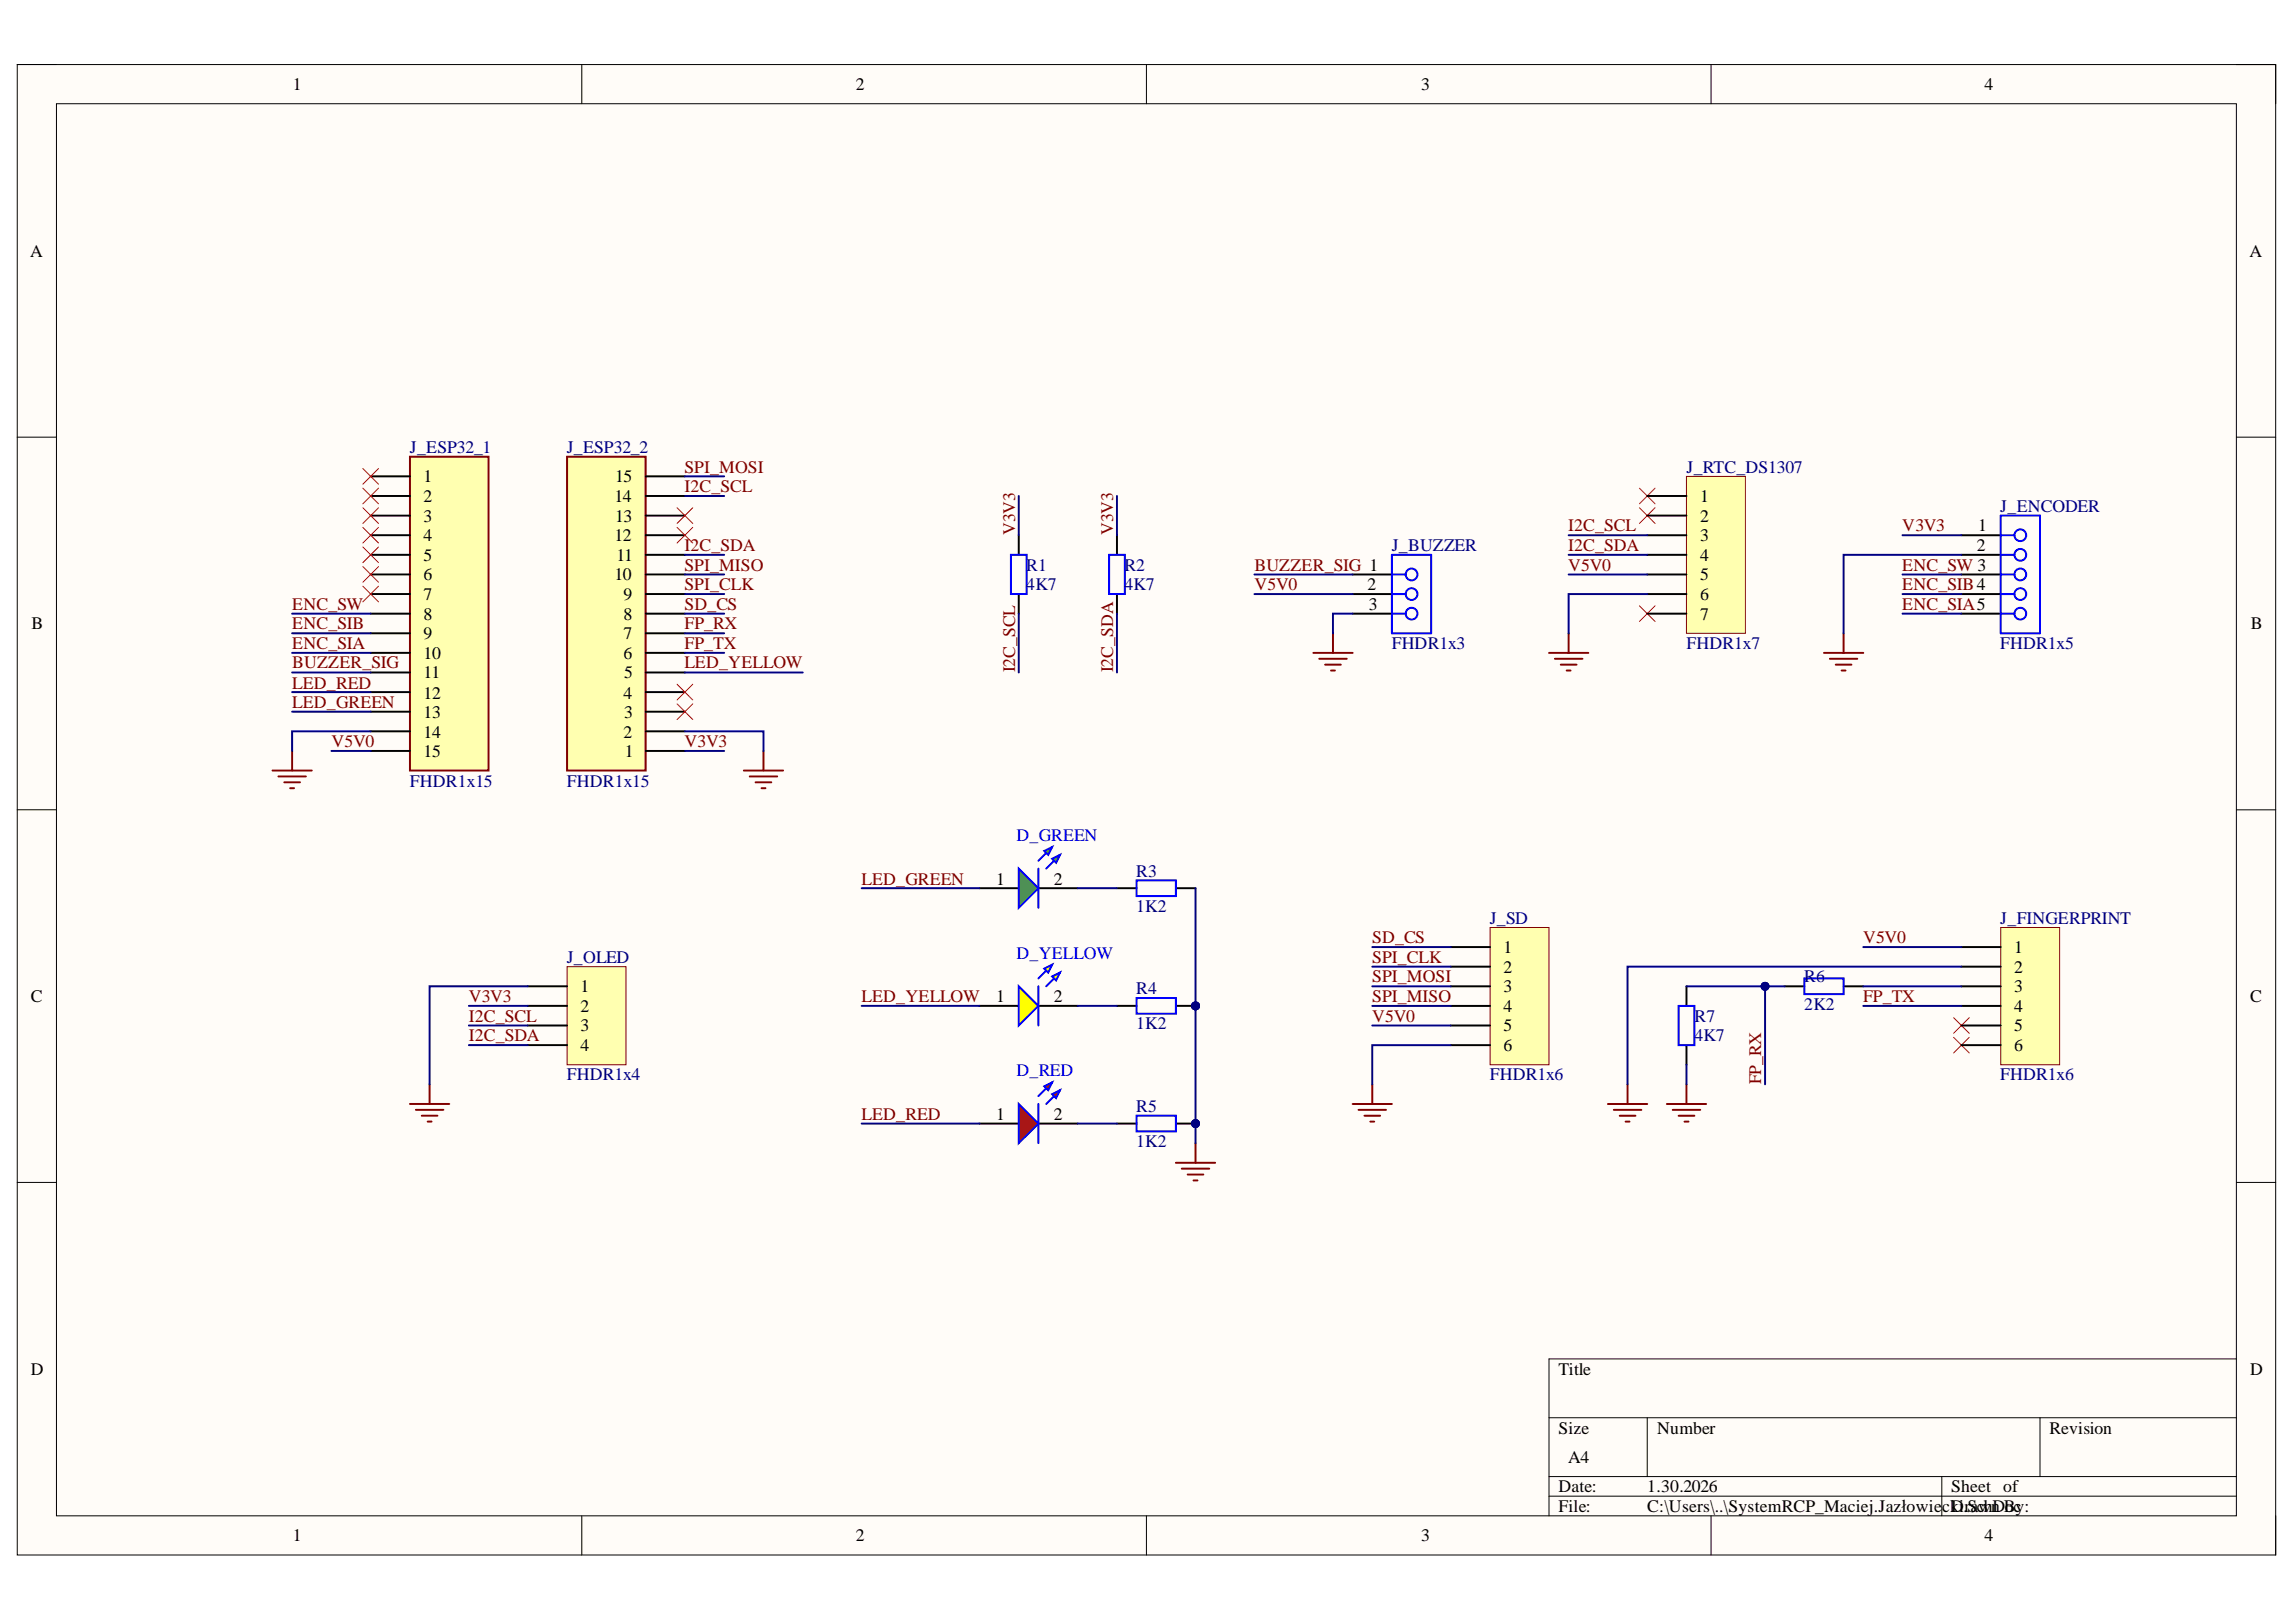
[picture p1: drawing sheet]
<svg xmlns="http://www.w3.org/2000/svg" width="297mm" height="210mm" viewBox="0 0 297 210" stroke-linecap="round" stroke-linejoin="round" font-family="sans-serif">
<defs><g id="words">
<g font-size="2.3">
<text x="37.9" y="11.7">1</text>
<text x="110.7" y="11.7">2</text>
<text x="183.9" y="11.7">3</text>
<text x="256.8" y="11.7">4</text>
<text x="3.9" y="33.3">A</text>
<text x="291" y="33.3">A</text>
<text x="54.8" y="62.4">1</text>
<text x="54.8" y="65">2</text>
<text x="79.5" y="65">14</text>
<text x="79.6" y="62.4">15</text>
<text x="220" y="65">1</text>
<text x="54.8" y="67.5">3</text>
<text x="54.8" y="70">4</text>
<text x="79.5" y="70">12</text>
<text x="79.6" y="67.5">13</text>
<text x="220" y="67.5">2</text>
<text x="220" y="70">3</text>
<text x="255.7" y="71.3">2</text>
<text x="255.9" y="68.8">1</text>
<text x="54.8" y="72.6">5</text>
<text x="54.8" y="75.1">6</text>
<text x="54.8" y="77.6">7</text>
<text x="79.5" y="75.1">10</text>
<text x="79.7" y="72.6">11</text>
<text x="80.7" y="77.6">9</text>
<text x="176.9" y="76.4">2</text>
<text x="220" y="72.6">4</text>
<text x="220" y="75.1">5</text>
<text x="220" y="77.6">6</text>
<text x="4.1" y="81.4">B</text>
<text x="54.8" y="80.2">8</text>
<text x="54.8" y="82.7">9</text>
<text x="80.7" y="82.7">7</text>
<text x="80.7" y="80.2">8</text>
<text x="177.1" y="78.9">3</text>
<text x="220" y="80.2">7</text>
<text x="291.2" y="81.4">B</text>
<text x="54.8" y="85.2">10</text>
<text x="54.8" y="87.8">11</text>
<text x="80.7" y="85.2">6</text>
<text x="80.8" y="87.8">5</text>
<text x="54.8" y="90.4">12</text>
<text x="54.8" y="92.9">13</text>
<text x="54.8" y="95.5">14</text>
<text x="80.7" y="95.5">2</text>
<text x="80.7" y="90.4">4</text>
<text x="80.8" y="92.9">3</text>
<text x="54.8" y="98">15</text>
<text x="80.8" y="98">1</text>
<text x="128.9" y="114.5">1</text>
<text x="136.3" y="114.5">2</text>
<text x="194.5" y="123.3">1</text>
<text x="194.5" y="125.9">2</text>
<text x="260.6" y="123.3">1</text>
<text x="260.6" y="125.9">2</text>
<text x="4" y="129.7">C</text>
<text x="75.1" y="128.4">1</text>
<text x="75.1" y="130.9">2</text>
<text x="128.9" y="129.7">1</text>
<text x="136.3" y="129.7">2</text>
<text x="194.5" y="128.4">3</text>
<text x="194.5" y="130.9">4</text>
<text x="260.6" y="128.4">3</text>
<text x="260.6" y="130.9">4</text>
<text x="291.1" y="129.7">C</text>
<text x="75.1" y="133.5">3</text>
<text x="75.1" y="136">4</text>
<text x="194.5" y="133.5">5</text>
<text x="194.5" y="136">6</text>
<text x="260.6" y="133.5">5</text>
<text x="260.6" y="136">6</text>
<text x="128.9" y="144.9">1</text>
<text x="136.3" y="144.9">2</text>
<text x="4" y="177.9">D</text>
<text x="201.6" y="177.9">Title</text>
<text x="291.1" y="177.9">D</text>
<text x="201.6" y="185.5">Size</text>
<text x="214.4" y="185.5">Number</text>
<text x="265.1" y="185.5">Revision</text>
<text x="202.9" y="189.3">A4</text>
<text x="201.6" y="193.1">Date:</text>
<text x="201.6" y="195.7">File:</text>
<text x="213.1" y="193.1">1.30.2026</text>
<text x="213.1" y="195.7">C:\Users\..\SystemRCP_Maciej.JazłowieckDi.rawn oc</text>
<text x="252.4" y="193.1">Sheet of</text>
<text x="254.5" y="195.7">SchDBy:</text>
<text x="37.9" y="199.5">1</text>
<text x="110.7" y="199.5">2</text>
<text x="183.9" y="199.5">3</text>
<text x="256.8" y="199.5">4</text>
</g>
<g font-size="2.3" fill="#000080">
<text x="53" y="58.6">J_ESP32_1</text>
<text x="73.3" y="58.6">J_ESP32_2</text>
<text x="218.2" y="61.2">J_RTC_DS1307</text>
<text x="180.1" y="71.3">J_BUZZER</text>
<text x="258.8" y="66.2">J_ENCODER</text>
<text x="132.8" y="76.4">4K7</text>
<text x="132.8" y="73.8">R1</text>
<text x="145.5" y="76.4">4K7</text>
<text x="145.5" y="73.8">R2</text>
<text x="180.1" y="84">FHDR1x3</text>
<text x="218.2" y="84">FHDR1x7</text>
<text x="258.8" y="84">FHDR1x5</text>
<text x="53" y="101.8">FHDR1x15</text>
<text x="73.3" y="101.8">FHDR1x15</text>
<text x="147" y="113.5">R3</text>
<text x="147" y="118">1K2</text>
<text x="192.7" y="119.5">J_SD</text>
<text x="258.8" y="119.5">J_FINGERPRINT</text>
<text x="73.3" y="124.6">J_OLED</text>
<text x="147" y="128.7">R4</text>
<text x="233.4" y="130.7">2K2</text>
<text x="233.4" y="127.1">R6</text>
<text x="147" y="133.2">1K2</text>
<text x="219.2" y="134.7">4K7</text>
<text x="219.2" y="132.2">R7</text>
<text x="73.3" y="139.8">FHDR1x4</text>
<text x="147" y="143.9">R5</text>
<text x="192.7" y="139.8">FHDR1x6</text>
<text x="258.8" y="139.8">FHDR1x6</text>
<text x="147" y="148.4">1K2</text>
</g>
<g font-size="2.3" fill="#800000">
<text x="88.5" y="61.2">SPI_MOSI</text>
<text x="88.5" y="63.7">I2C_SCL</text>
<text x="88.5" y="71.3">I2C_SDA</text>
<text x="131.3" y="69.3" transform="rotate(-90 131.3 69.3)">V3V3</text>
<text x="144" y="69.3" transform="rotate(-90 144 69.3)">V3V3</text>
<text x="202.9" y="68.8">I2C_SCL</text>
<text x="202.9" y="71.3">I2C_SDA</text>
<text x="246.1" y="68.8">V3V3</text>
<text x="88.5" y="73.8">SPI_MISO</text>
<text x="88.5" y="76.4">SPI_CLK</text>
<text x="162.3" y="73.8">BUZZER_SIG 1</text>
<text x="162.3" y="76.4">V5V0</text>
<text x="202.9" y="73.8">V5V0</text>
<text x="246.1" y="73.8">ENC_SW 3</text>
<text x="246.1" y="76.4">ENC_SIB4</text>
<text x="37.8" y="78.9">ENC_SW</text>
<text x="37.8" y="81.4">ENC_SIB</text>
<text x="37.8" y="84">ENC_SIA</text>
<text x="88.5" y="78.9">SD_CS</text>
<text x="88.5" y="81.4">FP_RX</text>
<text x="88.5" y="84">FP_TX</text>
<text x="246.1" y="78.9">ENC_SIA5</text>
<text x="37.8" y="86.5">BUZZER_SIG</text>
<text x="37.8" y="89.1">LED_RED</text>
<text x="88.5" y="86.5">LED_YELLOW</text>
<text x="131.3" y="87" transform="rotate(-90 131.3 87)">I2C_SCL</text>
<text x="144" y="87" transform="rotate(-90 144 87)">I2C_SDA</text>
<text x="37.8" y="91.7">LED_GREEN</text>
<text x="42.9" y="96.7">V5V0</text>
<text x="88.5" y="96.7">V3V3</text>
<text x="111.5" y="114.5">LED_GREEN</text>
<text x="177.5" y="122.1">SD_CS</text>
<text x="177.5" y="124.6">SPI_CLK</text>
<text x="241" y="122.1">V5V0</text>
<text x="60.6" y="129.7">V3V3</text>
<text x="111.5" y="129.7">LED_YELLOW</text>
<text x="177.5" y="127.1">SPI_MOSI</text>
<text x="177.5" y="129.7">SPI_MISO</text>
<text x="241" y="129.7">FP_TX</text>
<text x="60.6" y="132.2">I2C_SCL</text>
<text x="60.6" y="134.7">I2C_SDA</text>
<text x="177.5" y="132.2">V5V0</text>
<text x="227.8" y="140.3" transform="rotate(-90 227.8 140.3)">FP_RX</text>
<text x="111.5" y="144.9">LED_RED</text>
</g>
<g font-size="2.3" fill="#00f">
<text x="131.5" y="108.9">D_GREEN</text>
<text x="131.5" y="124.1">D_YELLOW</text>
<text x="131.5" y="139.3">D_RED</text>
</g>
</g></defs>
<path d="M2.2 8.4h292.2v192.8h-292.2z" fill-rule="evenodd" fill="#fffcf8"/>
<path d="M2.2 8.4h292.2v192.8h-292.2z" fill="none" stroke="#000" stroke-width=".13"/>
<path d="M7.3 13.4h282v182.8h-282z" fill-rule="evenodd" fill="#fffcf8"/>
<g fill="none" stroke="#000" stroke-width=".13">
<path d="M2.2 8.3h5.1M7.3 13.4h282v182.8h-282zM75.3 8.3v5.1M148.3 8.3v5.1M221.4 8.4v5M289.3 8.4h5.1v5M2.2 56.6h5.1M289.3 56.6h5.1M2.2 104.8h5.1M289.3 104.8h5.1M2.2 153h5.1M289.3 153h5.1"/>
<path d="M289.3 175.9h-88.9v20.3M75.3 196.2v5M148.3 196.2v5M200.4 183.5h88.9M200.4 191.1h88.9M200.4 193.6h88.9M213.1 183.5v7.6M221.4 196.2v5M251.2 191.1v5.1M263.9 183.5v7.6M294.4 196.2v5"/>
</g>
<path d="M53 59.1h10.2v40.6h-10.2z" fill-rule="evenodd" fill="#ffffb0"/>
<path d="M53 59.1h10.2v40.6h-10.2z" fill="none" stroke="#800000" stroke-width=".25"/>
<g fill="none" stroke="#000" stroke-width=".25">
<path d="M48 61.6h5M48 64.2h5M48 66.7h5M48 69.3h5M48 71.8h5M48 74.3h5M48 76.9h5M48 79.4h5M48 82h5M48 84.5h5M48 87h5M48 89.6h5"/>
<path d="M48 92.1h5M48 94.6h5M48 97.2h5"/>
</g>
<path d="M73.4 59.1h10.1v40.6h-10.1z" fill-rule="evenodd" fill="#ffffb0"/>
<path d="M73.4 59.1h10.1v40.6h-10.1zM53 142.9h5.1M53.8 143.6h3.6M54.6 144.4h2M55.3 145.1h.5M55.6 140.3v2.6" fill="none" stroke="#800000" stroke-width=".25"/>
<g fill="none" stroke="#000" stroke-width=".25">
<path d="M83.5 79.4h5.1M83.5 76.9h5.1M83.5 74.3h5.1M83.5 71.8h5.1M83.5 69.3h5.1M83.5 66.7h5.1M83.5 64.2h5.1M83.5 61.6h5.1M131.8 69.3v2.5M131.8 76.9v2.5M144.5 69.3v2.5M144.5 76.9v2.5"/>
<path d="M175 79.4h5.1M175 76.9h5.1M175 74.3h5.1M253.8 79.4h5M253.8 76.9h5M253.8 71.8h5M253.8 74.3h5M253.8 69.3h5M83.5 97.2h5.1M83.5 94.6h5.1M83.5 92.1h5.1M83.5 89.6h5.1"/>
<path d="M83.5 87h5.1M83.5 84.5h5.1M83.5 82h5.1M144.5 114.9h2.5M152.1 114.9h2.6M218.2 127.6v2.6M218.2 135.3v2.5"/>
</g>
<g fill="none" stroke="#f00" stroke-width=".13">
<path d="M46.9 60.6l2.1 2.1M46.9 63.2l2.1 2M46.9 65.7l2.1 2M46.9 68.2l2.1 2.1M46.9 70.8l2.1 2M46.9 73.3l2.1 2.1M46.9 75.9l2.1 2M49 60.6l-2.1 2.1M49 63.2l-2.1 2M49 65.7l-2.1 2M49 68.2l-2.1 2.1M49 70.8l-2.1 2"/>
<path d="M49 73.3l-2.1 2.1M49 75.9l-2.1 2M87.6 65.7l2 2M87.6 68.2l2 2.1M89.6 65.7l-2 2M89.6 68.2l-2 2.1M212.1 63.2l2 2M212.1 65.7l2 2M212.1 78.4l2 2M214.1 63.2l-2 2M214.1 65.7l-2 2M214.1 78.4l-2 2"/>
<path d="M87.6 88.5l2 2.1M87.6 91.1l2 2M89.6 88.5l-2 2.1M89.6 91.1l-2 2M252.7 131.7l2.1 2M252.7 134.2l2.1 2.1M254.8 131.7l-2.1 2M254.8 134.2l-2.1 2.1"/>
</g>
<g fill="none" stroke="#00f" stroke-width=".25">
<path d="M130.8 71.8h2v5.1h-2zM143.5 71.8h2v5.1h-2zM180.1 76.9h1.8M180.1 74.3h1.8M180.1 79.4h1.8M180.1 71.8h5.1v10.2h-5.1zM258.8 76.9h1.8M258.8 74.3h1.8M258.8 79.4h1.8M258.8 71.8h1.8M258.8 66.7h5.1v15.3h-5.1zM258.8 69.3h1.8"/>
<path d="M147 113.9h5.1v2.1h-5.1zM217.2 130.2h2v5.1h-2z"/>
<circle cx="182.6" cy="79.4" r=".76"/>
<circle cx="182.6" cy="76.9" r=".76"/>
<circle cx="182.6" cy="74.3" r=".76"/>
<circle cx="261.4" cy="71.8" r=".76"/>
<circle cx="261.4" cy="76.9" r=".76"/>
<circle cx="261.4" cy="79.4" r=".76"/>
<circle cx="261.4" cy="69.3" r=".76"/>
<circle cx="261.4" cy="74.3" r=".76"/>
</g>
<circle cx="154.7" cy="130.2" r=".51" fill="#000080"/>
<circle cx="154.7" cy="130.2" r=".51" fill="none" stroke="#000080" stroke-width=".13"/>
<path d="M144.5 130.2h2.5M152.1 130.2h2.6" fill="none" stroke="#000" stroke-width=".25"/>
<circle cx="154.7" cy="130.2" r=".51" fill="#000080"/>
<circle cx="154.7" cy="130.2" r=".51" fill="none" stroke="#000080" stroke-width=".13"/>
<path d="M147 129.2h5.1v2h-5.1z" fill="none" stroke="#00f" stroke-width=".25"/>
<circle cx="154.7" cy="145.4" r=".51" fill="#000080"/>
<circle cx="154.7" cy="145.4" r=".51" fill="none" stroke="#000080" stroke-width=".13"/>
<path d="M144.5 145.4h2.5M152.1 145.4h2.6" fill="none" stroke="#000" stroke-width=".25"/>
<circle cx="154.7" cy="145.4" r=".51" fill="#000080"/>
<circle cx="154.7" cy="145.4" r=".51" fill="none" stroke="#000080" stroke-width=".13"/>
<path d="M233.4 126.6h5.1v2.1h-5.1zM147 144.4h5.1v2h-5.1z" fill="none" stroke="#00f" stroke-width=".25"/>
<path d="M230.9 127.6h2.5M238.5 127.6h2.6" fill="none" stroke="#000" stroke-width=".25"/>
<path d="M73.4 125.1h7.6v12.7h-7.6z" fill-rule="evenodd" fill="#ffffb0"/>
<path d="M73.4 125.1h7.6v12.7h-7.6z" fill="none" stroke="#800000" stroke-width=".13"/>
<path d="M68.3 127.6h5.1M68.3 130.2h5.1M68.3 132.7h5.1M68.3 135.2h5.1" fill="none" stroke="#000" stroke-width=".25"/>
<path d="M192.8 120h7.6v17.8h-7.6z" fill-rule="evenodd" fill="#ffffb0"/>
<path d="M192.8 120h7.6v17.8h-7.6z" fill="none" stroke="#800000" stroke-width=".13"/>
<path d="M187.7 122.6h5.1M187.7 125.1h5.1M187.7 127.6h5.1M187.7 130.2h5.1M187.7 132.7h5.1M187.7 135.3h5.1" fill="none" stroke="#000" stroke-width=".25"/>
<path d="M258.8 120h7.7v17.8h-7.7z" fill-rule="evenodd" fill="#ffffb0"/>
<path d="M258.8 120h7.7v17.8h-7.7z" fill="none" stroke="#800000" stroke-width=".13"/>
<path d="M253.8 122.6h5M253.8 125.1h5M253.8 127.6h5M253.8 130.2h5M253.8 132.7h5M253.8 135.3h5" fill="none" stroke="#000" stroke-width=".25"/>
<path d="M218.2 61.7h7.6v20.3h-7.6z" fill-rule="evenodd" fill="#ffffb0"/>
<path d="M218.2 61.7h7.6v20.3h-7.6z" fill="none" stroke="#800000" stroke-width=".13"/>
<path d="M213.1 64.2h5.1M213.1 66.7h5.1M213.1 69.3h5.1M213.1 71.8h5.1M213.1 74.3h5.1M213.1 76.9h5.1M213.1 79.4h5.1M126.7 114.9h5.1M134.3 114.9h5.1" fill="none" stroke="#000" stroke-width=".25"/>
<path d="M131.8 112.4l2.5 2.5-2.5 2.6z" fill="#0f0"/>
<path d="M131.8 112.4l2.5 2.5-2.5 2.6zM136.1 109.6l-1.8 1.8M137.1 110.6l-1.7 1.8" fill="none" stroke="#00f" stroke-width=".25"/>
<path d="M136.1 111.1l1-.5-.5 1z" fill="#0f0"/>
<path d="M136.1 111.1l1-.5-.5 1z" fill="none" stroke="#00f" stroke-width=".25"/>
<path d="M135.1 110.1l1-.5-.5 1z" fill="#0f0"/>
<path d="M134.3 112.4v5.1M135.1 110.1l1-.5-.5 1z" fill="none" stroke="#00f" stroke-width=".25"/>
<path d="M126.7 130.2h5.1M134.3 130.2h5.1" fill="none" stroke="#000" stroke-width=".25"/>
<path d="M131.8 127.6l2.5 2.6-2.5 2.5z" fill="#ff0"/>
<path d="M131.8 127.6l2.5 2.6-2.5 2.5zM136.1 124.8l-1.8 1.8M137.1 125.9l-1.7 1.7" fill="none" stroke="#00f" stroke-width=".25"/>
<path d="M136.1 126.4l1-.5-.5 1z" fill="#ff0"/>
<path d="M136.1 126.4l1-.5-.5 1z" fill="none" stroke="#00f" stroke-width=".25"/>
<path d="M135.1 125.3l1-.5-.5 1.1z" fill="#ff0"/>
<path d="M134.3 127.6v5.1M135.1 125.3l1-.5-.5 1.1z" fill="none" stroke="#00f" stroke-width=".25"/>
<path d="M126.7 145.4h5.1M134.3 145.4h5.1" fill="none" stroke="#000" stroke-width=".25"/>
<path d="M131.8 142.9l2.5 2.5-2.5 2.5z" fill="#f00"/>
<path d="M131.8 142.9l2.5 2.5-2.5 2.5zM136.1 140.1l-1.8 1.7M137.1 141.1l-1.7 1.8" fill="none" stroke="#00f" stroke-width=".25"/>
<path d="M136.1 141.6l1-.5-.5 1z" fill="#f00"/>
<path d="M136.1 141.6l1-.5-.5 1z" fill="none" stroke="#00f" stroke-width=".25"/>
<path d="M135.1 140.6l1-.5-.5 1z" fill="#f00"/>
<path d="M134.3 142.9v5M135.1 140.6l1-.5-.5 1z" fill="none" stroke="#00f" stroke-width=".25"/>
<g fill="none" stroke="#800000" stroke-width=".25">
<path d="M35.3 99.7h5M37.8 97.2v2.5M96.2 99.7h5.1M98.8 97.2v2.5M169.9 84.5h5.1M170.7 85.3h3.5M171.4 86h2.1M172.2 86.8h.5M172.4 82v2.5M200.4 84.5h5.1M201.2 85.3h3.5M201.9 86h2.1"/>
<path d="M202.7 86.8h.5M202.9 82v2.5M236 84.5h5.1M236.7 85.3h3.6M237.5 86h2M238.3 86.8h.5M238.5 82v2.5M36 100.5h3.6M36.8 101.2h2M37.5 102h.5M97 100.5h3.5M97.8 101.2h2"/>
<path d="M98.5 102h.5M152.1 150.5h5.1M152.9 151.2h3.5M153.6 152h2.1M154.4 152.8h.5M154.7 147.9v2.6M175 142.9h5.1M175.8 143.6h3.5M176.5 144.4h2M177.3 145.1h.5M177.5 140.3v2.6M208 142.9h5.1"/>
<path d="M208.8 143.6h3.5M209.5 144.4h2.1M210.3 145.1h.5M210.6 140.3v2.6M215.6 142.9h5.1M216.4 143.6h3.6M217.2 144.4h2M217.9 145.1h.5M218.2 140.3v2.6"/>
</g>
<g fill="none" stroke="#000080" stroke-width=".25">
<path d="M37.8 79.4h10.2M88.6 79.4h5.1M88.6 74.3h5.1M88.6 76.9h5.1M88.6 64.2h5.1M88.6 71.8h5.1M131.8 64.2v5.1M131.8 79.4v7.6M144.5 64.2v5.1M144.5 79.4v7.6M37.8 82h10.2M37.8 84.5h10.2"/>
<path d="M37.8 87h10.2M37.8 89.6h10.2M37.8 92.1h10.2M42.9 97.2h5.1M88.6 94.6h10.2v2.6M88.6 82h5.1M88.6 84.5h5.1M88.6 97.2h5.1M111.5 114.9h15.2M139.4 114.9h5.1M154.7 114.9v15.3M111.5 130.2h15.2"/>
<path d="M139.4 130.2h5.1M111.5 145.4h15.2M139.4 145.4h5.1"/>
</g>
<circle cx="154.7" cy="130.2" r=".51" fill="#000080"/>
<circle cx="154.7" cy="130.2" r=".51" fill="none" stroke="#000080" stroke-width=".13"/>
<path d="M154.7 130.2v17.7" fill="none" stroke="#000080" stroke-width=".25"/>
<circle cx="154.7" cy="130.2" r=".51" fill="#000080"/>
<circle cx="154.7" cy="130.2" r=".51" fill="none" stroke="#000080" stroke-width=".13"/>
<circle cx="154.7" cy="145.4" r=".51" fill="#000080"/>
<circle cx="154.7" cy="145.4" r=".51" fill="none" stroke="#000080" stroke-width=".13"/>
<g fill="none" stroke="#000080" stroke-width=".25">
<path d="M88.6 61.6h5.1M162.3 74.3h12.7M162.3 76.9h12.7M175 79.4h-2.6v2.6M202.9 74.3h10.2M202.9 69.3h10.2M202.9 71.8h10.2M213.1 76.9h-10.2v5.1M246.1 74.3h7.7M246.1 76.9h7.7M246.1 69.3h7.7M246.1 79.4h7.7"/>
<path d="M253.8 71.8h-15.3v10.2M60.7 130.2h7.6M60.7 132.7h7.6M60.7 135.2h7.6M68.3 127.6h-12.7v12.7M177.5 122.6h10.2M177.5 125.1h10.2M177.5 127.6h10.2M177.5 130.2h10.2M177.5 132.7h10.2M187.7 135.3h-10.2v5M228.4 127.6v12.7"/>
<path d="M241.1 122.6h12.7M241.1 127.6h12.7M241.1 130.2h12.7M253.8 125.1h-43.2v15.2"/>
</g>
<circle cx="228.3" cy="127.6" r=".51" fill="#000080"/>
<circle cx="228.3" cy="127.6" r=".51" fill="none" stroke="#000080" stroke-width=".13"/>
<path d="M218.2 127.6h10.2" fill="none" stroke="#000080" stroke-width=".25"/>
<circle cx="228.3" cy="127.6" r=".51" fill="#000080"/>
<circle cx="228.3" cy="127.6" r=".51" fill="none" stroke="#000080" stroke-width=".13"/>
<path d="M218.2 137.8v2.5M228.4 127.6h2.5" fill="none" stroke="#000080" stroke-width=".25"/>
<circle cx="228.3" cy="127.6" r=".51" fill="#000080"/>
<circle cx="228.3" cy="127.6" r=".51" fill="none" stroke="#000080" stroke-width=".13"/>
<path d="M48 94.6h-10.2v2.6M88.6 87h15.3" fill="none" stroke="#000080" stroke-width=".25"/>
<use href="#words"/>
</svg>
